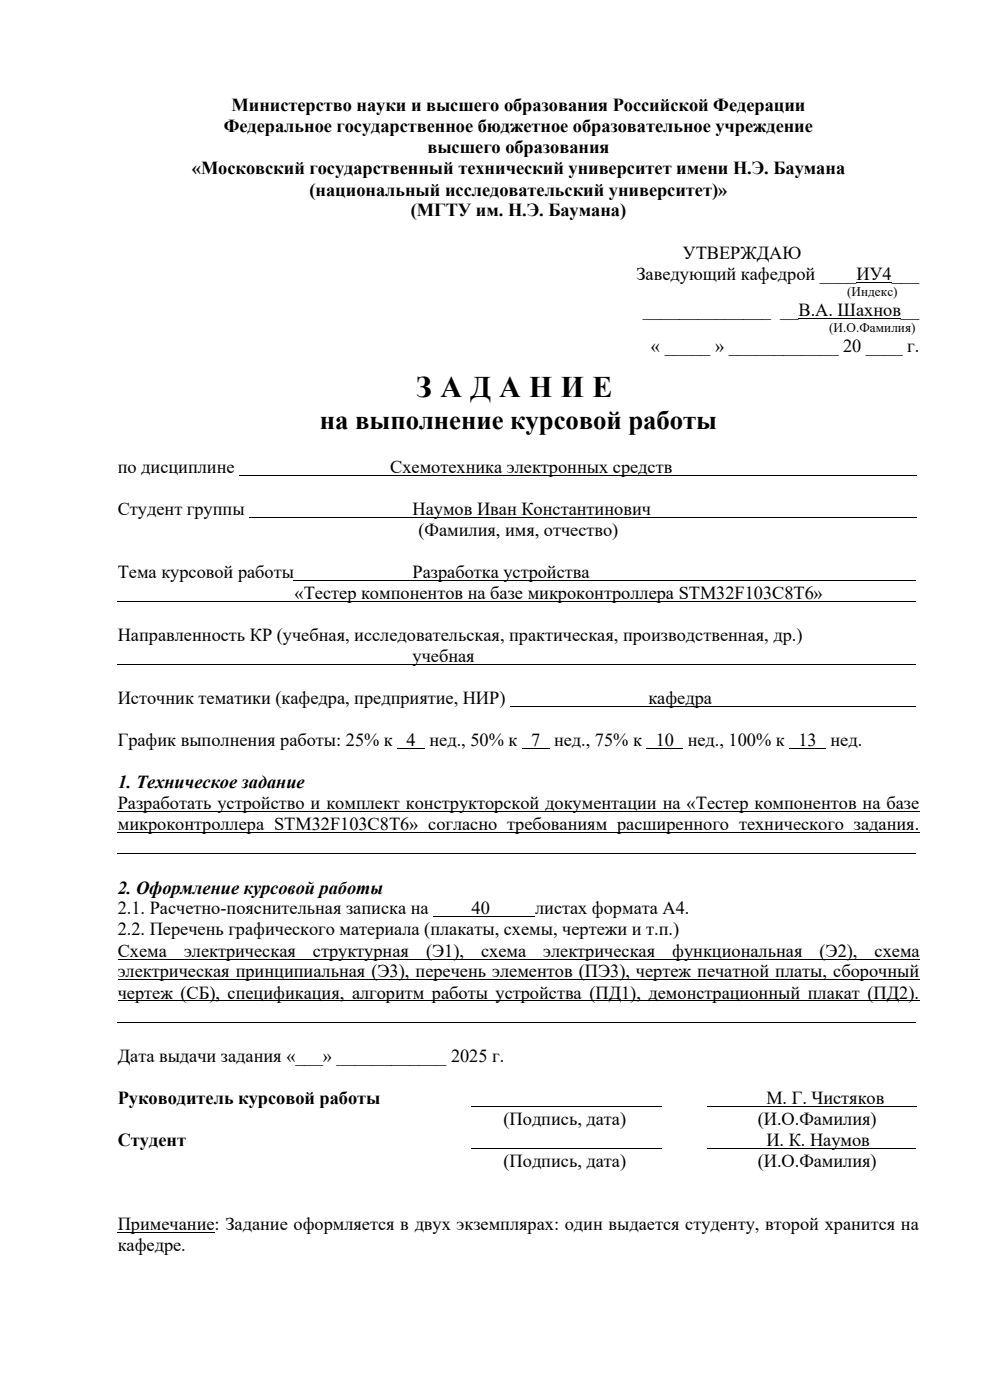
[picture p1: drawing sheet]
<svg xmlns="http://www.w3.org/2000/svg" width="210mm" height="297mm" viewBox="0 0 210 297" stroke-linecap="round" stroke-linejoin="round" font-family="sans-serif">
<defs><g id="words">
<text font-size="6.3" x="88.3" y="84.3">З А Д А Н И Е</text>
<text font-size="5.7" x="67.9" y="91">на выполнение курсовой работы</text>
<g font-size="3.9">
<text x="49.1" y="23.6">Министерство науки и высшего образования Российской Федерации</text>
<text x="47.5" y="28.1">Федеральное государственное бюджетное образовательное учреждение</text>
<text x="90.7" y="32.5">высшего образования</text>
<text x="40.7" y="37">«Московский государственный технический университет имени Н.Э. Баумана</text>
<text x="65.6" y="41.5">(национальный исследовательский университет)»</text>
<text x="87.1" y="45.9">(МГТУ им. Н.Э. Баумана)</text>
<text x="135" y="59.4">Заведующий кафедрой ____ИУ4___</text>
<text x="144.8" y="54.9">УТВЕРЖДАЮ</text>
<text x="136.4" y="67.1">______________ __В.А. Шахнов__</text>
<text x="138.1" y="74.8">« _____ » ____________ 20 ____ г.</text>
<text x="25" y="100.3">по дисциплине</text>
<text x="82.8" y="100.3">Схемотехника электронных средств</text>
<text x="25" y="109.2">Студент группы</text>
<text x="87.5" y="109.2">Наумов Иван Константинович</text>
<text x="88.8" y="113.7">(Фамилия, имя, отчество)</text>
<text x="25" y="122.6">Тема курсовой работы</text>
<text x="87.5" y="122.6">Разработка устройства</text>
<text x="62.5" y="127.1">«Тестер компонентов на базе микроконтроллера STM32F103C8T6»</text>
<text x="25" y="136">Направленность КР (учебная, исследовательская, практическая, производственная, др.)</text>
<text x="87.5" y="140.5">учебная</text>
<text x="25" y="149.4">Источник тематики (кафедра, предприятие, НИР)</text>
<text x="137.5" y="149.4">кафедра</text>
<text x="25" y="158.3">График выполнения работы: 25% к</text>
<text x="86.2" y="158.3">4</text>
<text x="91.1" y="158.3">нед., 50% к</text>
<text x="112.7" y="158.3">7</text>
<text x="117.5" y="158.3">нед., 75% к</text>
<text x="139.1" y="158.3">10</text>
<text x="145.9" y="158.3">нед., 100% к</text>
<text x="169.4" y="158.3">13</text>
<text x="176.1" y="158.3">нед.</text>
<text x="25" y="167.2">1. Техническое задание</text>
<text x="25" y="171.7">Разработать устройство и комплект конструкторской документации на «Тестер компонентов на базе</text>
<text x="25" y="176.1">микроконтроллера STM32F103C8T6» согласно требованиям расширенного технического задания.</text>
<text x="25" y="189.6">2. Оформление курсовой работы</text>
<text x="25" y="194">2.1. Расчетно-пояснительная записка на</text>
<text x="100" y="194">40</text>
<text x="113.5" y="194">листах формата А4.</text>
<text x="25" y="198.5">2.2. Перечень графического материала (плакаты, схемы, чертежи и т.п.)</text>
<text x="25" y="202.9">Схема</text>
<text x="39" y="202.9">электрическая</text>
<text x="66.4" y="202.9">структурная</text>
<text x="90.4" y="202.9">(Э1),</text>
<text x="102" y="202.9">схема</text>
<text x="115.2" y="202.9">электрическая</text>
<text x="142.6" y="202.9">функциональная</text>
<text x="173.8" y="202.9">(Э2),</text>
<text x="185.5" y="202.9">схема</text>
<text x="25" y="207.3">электрическая принципиальная (Э3), перечень элементов (ПЭ3), чертеж печатной платы, сборочный</text>
<text x="25" y="211.8">чертеж (СБ), спецификация, алгоритм работы устройства (ПД1), демонстрационный плакат (ПД2).</text>
<text x="25" y="225.2">Дата выдачи задания «___» ____________ 2025 г.</text>
<text x="25" y="234.2">Руководитель курсовой работы</text>
<text x="106.8" y="238.6">(Подпись, дата)</text>
<text x="160.7" y="238.6">(И.О.Фамилия)</text>
<text x="162.5" y="234.2">М. Г. Чистяков</text>
<text x="25" y="243.1">Студент</text>
<text x="162.5" y="243.1">И. К. Наумов</text>
<text x="106.8" y="247.6">(Подпись, дата)</text>
<text x="160.7" y="247.6">(И.О.Фамилия)</text>
<text x="25" y="260.9">Примечание: Задание оформляется в двух экземплярах: один выдается студенту, второй хранится на</text>
<text x="25" y="265.4">кафедре.</text>
</g>
<g font-size="2.8">
<text x="179.7" y="62.8">(Индекс)</text>
<text x="175.8" y="70.5">(И.О.Фамилия)</text>
</g>
</g></defs>
<g fill="none" stroke="#000" stroke-width=".21">
<path d="M181.6 59.9h7.5M169.3 67.6h21.8M50.7 100.8h143.6M52.8 109.7h141.5M25 127.6h169.3M62.3 123.1h132M25 141h169.3M84.3 158.8h5.8M108.2 149.9h86.1M110.7 158.8h5.8M137.2 158.8h7.7M167.4 158.8h7.8"/>
<path d="M25 172.2h170M25 176.6h170M25 181.1h169.3M91.9 194.5h21.6M25 203.5h170M25 207.9h170M25 212.3h170M25 216.8h169.3M100 234.7h40.5M150 234.7h44.4M100 243.6h40.5M150 243.6h44.3"/>
<path d="M25 261.5h20.6"/>
</g>
<use href="#words"/>
</svg>
